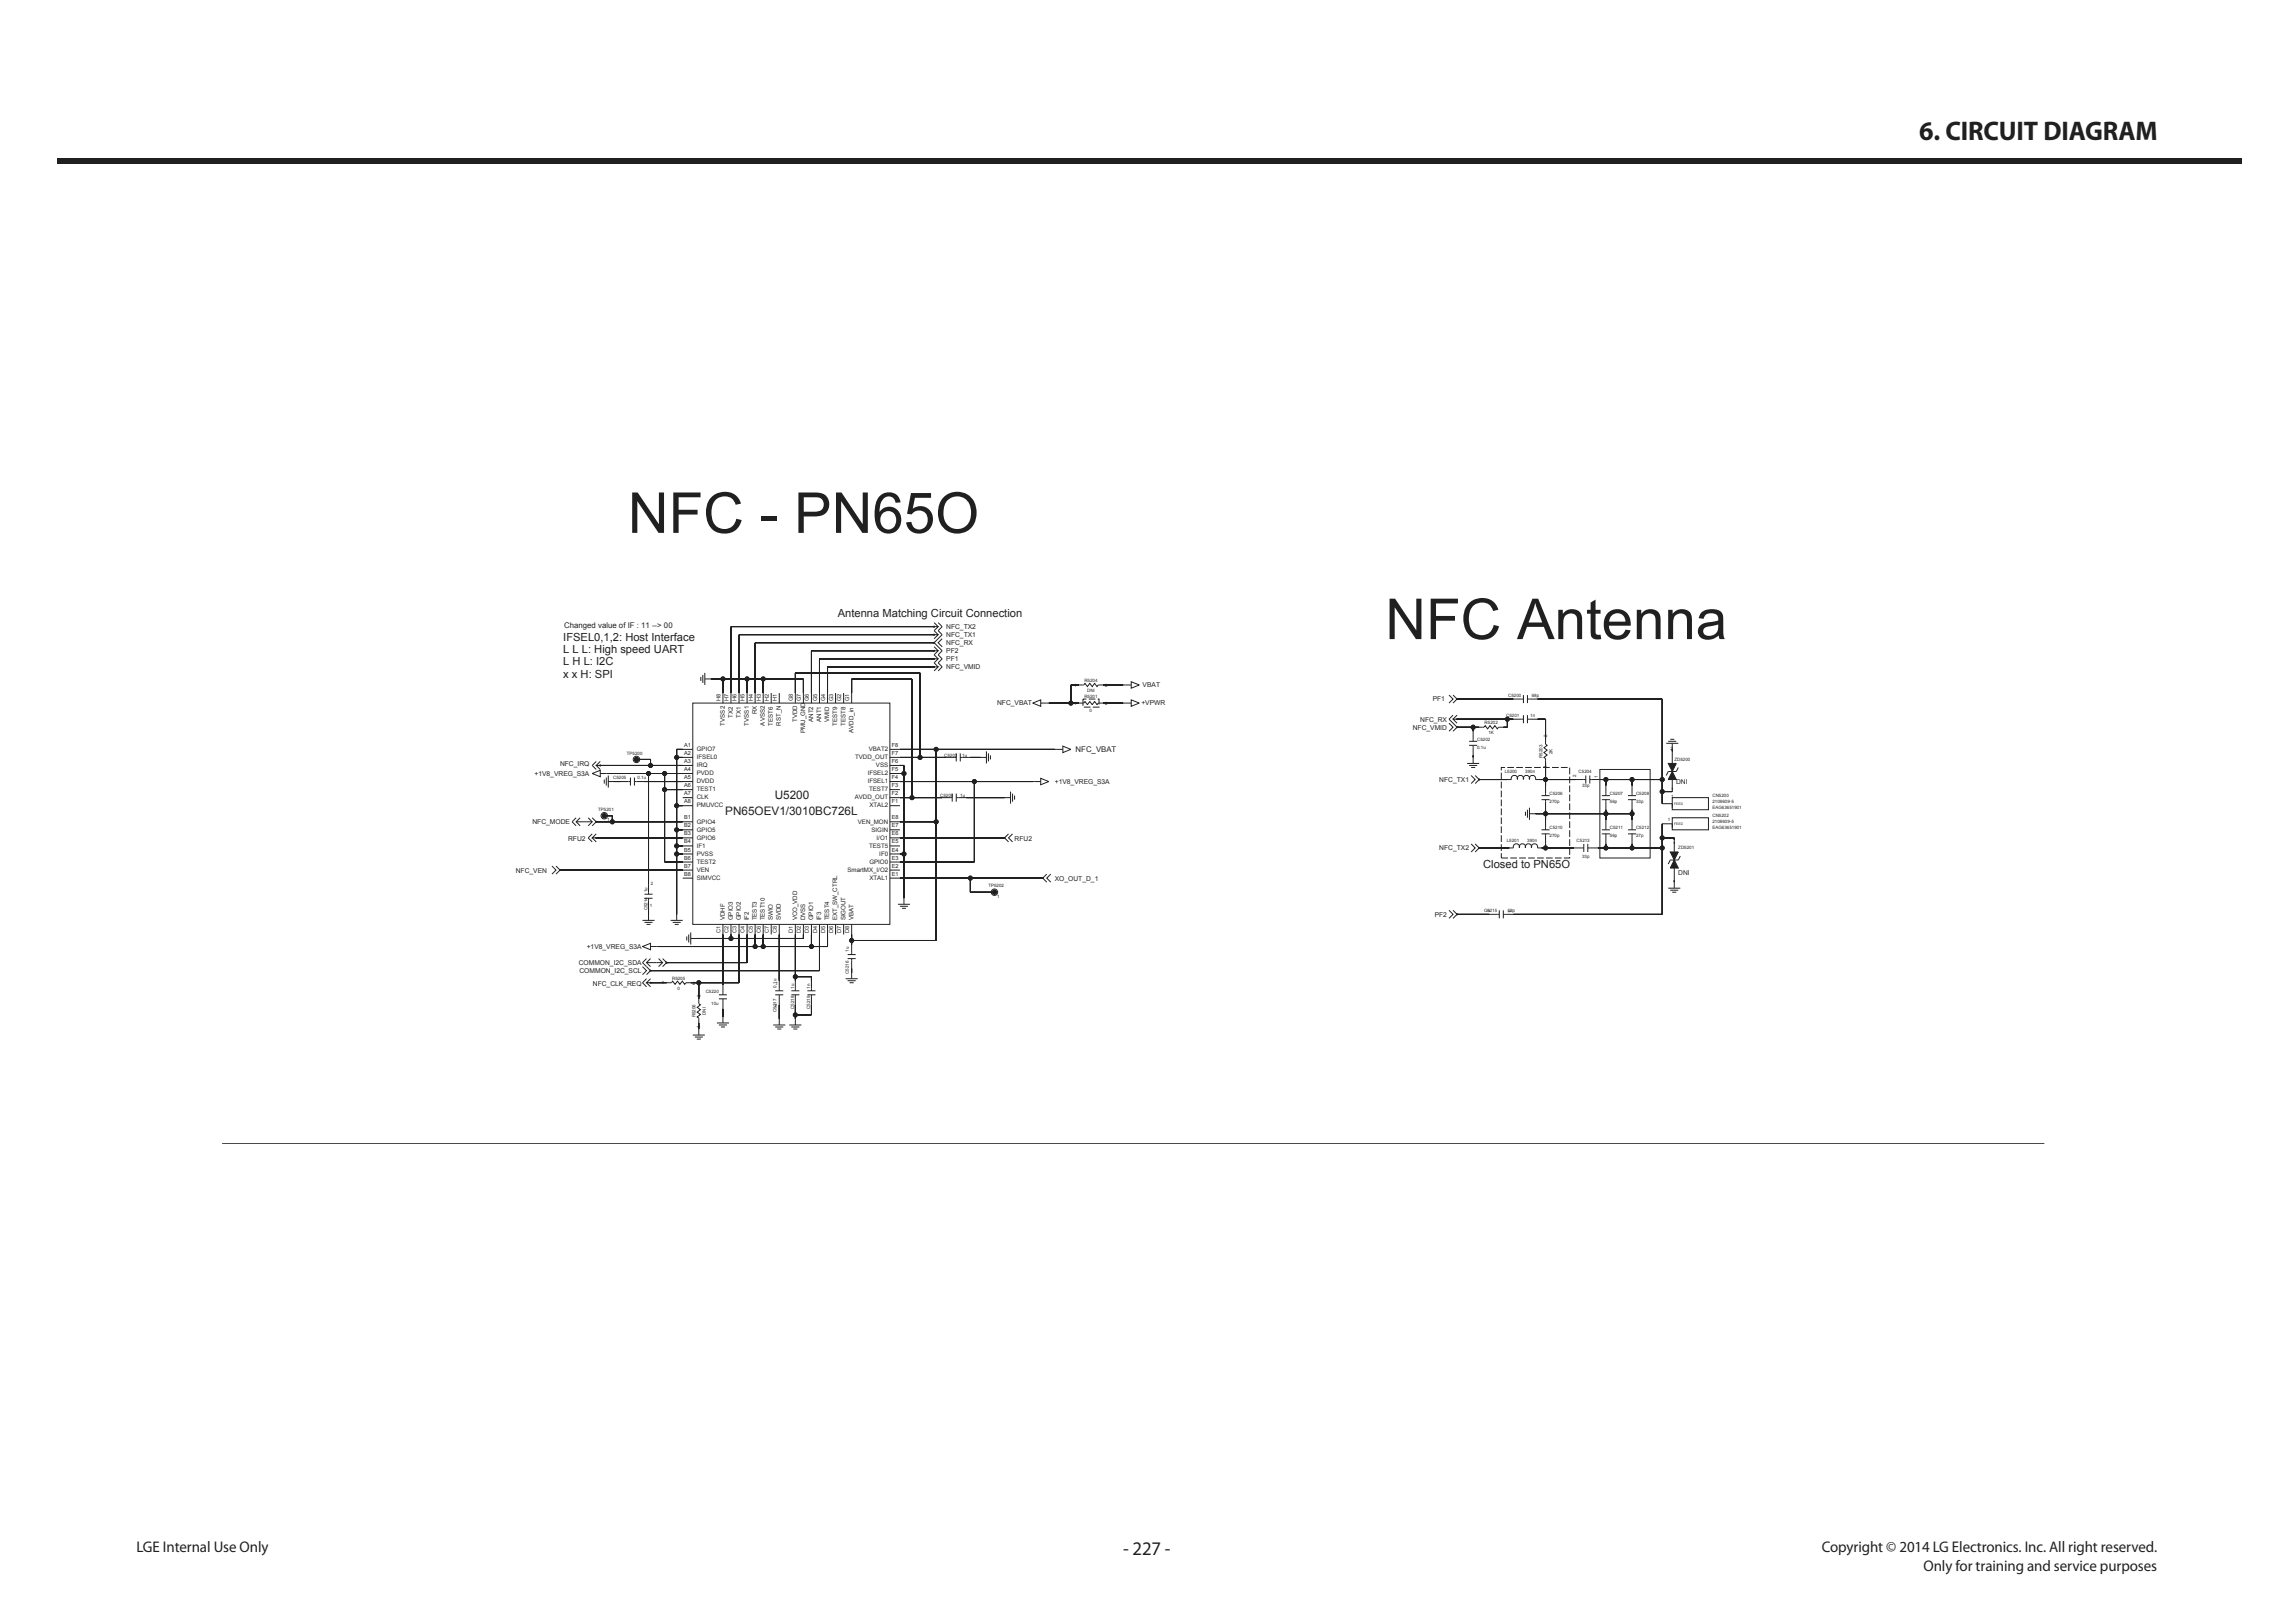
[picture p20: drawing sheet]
<svg xmlns="http://www.w3.org/2000/svg" width="420mm" height="297mm" viewBox="0 0 420 297" stroke-linecap="round" stroke-linejoin="round" font-family="sans-serif">
<defs><g id="words">
<g font-size="10.3" fill="#231f20">
<text x="115" y="97.5">NFC - PN65O</text>
<text x="253.6" y="117">NFC Antenna</text>
</g>
<text font-size="4.9" fill="#231f20" x="351.4" y="25.7">6. CIRCUIT DIAGRAM</text>
<text font-size="3.5" fill="#231f20" x="205.6" y="284.6">- 227 -</text>
<g font-size="2.8" fill="#231f20">
<text x="25" y="284.1">LGE Internal Use Only</text>
<text x="333.5" y="284.1">Copyright © 2014 LG Electronics. Inc. All right reserved.</text>
<text x="352.2" y="287.5">Only for training and service purposes</text>
</g>
<g font-size="2.1" fill="#231f20">
<text x="132.8" y="149.1">PN65OEV1/3010BC726L</text>
<text x="141.8" y="146.2">U5200</text>
</g>
<g font-size="2" fill="#231f20">
<text x="153.4" y="113">Antenna Matching Circuit Connection</text>
<text x="103.1" y="119.6">L L L: High speed UART</text>
<text x="103.1" y="117.4">IFSEL0,1,2: Host Interface</text>
<text x="103.1" y="124">x x H: SPI</text>
<text x="103.1" y="121.8">L H L: I2C</text>
<text x="271.5" y="158.9">Closed to PN65O</text>
</g>
<g font-size="1.4" fill="#231f20">
<text x="103.3" y="114.9">Changed value of IF : 11 --&gt; 00</text>
<text x="196.9" y="137.5">NFC_VBAT</text>
</g>
<g font-size="1.2" fill="#231f20">
<text x="173.2" y="115.1">NFC_TX2</text>
<text x="173.2" y="116.6">NFC_TX1</text>
<text x="173.2" y="119.5">PF2</text>
<text x="173.2" y="118.1">NFC_RX</text>
<text x="173.2" y="121">PF1</text>
<text x="173.2" y="122.4">NFC_VMID</text>
<text x="209.2" y="125.8">VBAT</text>
<text x="182.5" y="129.1">NFC_VBAT</text>
<text x="209" y="129.1">+VPWR</text>
<text x="262.3" y="128.3">PF1</text>
<text x="258.6" y="133.5">NFC_VMID</text>
<text x="260" y="132.1">NFC_RX</text>
<text x="97.8" y="142">+1V8_VREG_S3A</text>
<text x="102.5" y="140.2">NFC_IRQ</text>
<text x="193.1" y="143.5">+1V8_VREG_S3A</text>
<text x="263.5" y="143.1">NFC_TX1</text>
<text x="306.9" y="143.6">DNI</text>
<text x="97.5" y="150.8">NFC_MODE</text>
<text x="104" y="153.9">RFU2</text>
<text x="185.7" y="153.9">RFU2</text>
<text x="263.5" y="155.6">NFC_TX2</text>
<text x="94.4" y="159.8">NFC_VEN</text>
<text x="193.1" y="161.2">XO_OUT_D_1</text>
<text x="307.3" y="160.1">DNI</text>
<text x="262.7" y="167.8">PF2</text>
<text x="107.4" y="173.7">+1V8_VREG_S3A</text>
<text x="105.9" y="176.6">COMMON_I2C_SDA</text>
<text x="106.1" y="178.1">COMMON_I2C_SCL</text>
<text x="108.5" y="180.4">NFC_CLK_REQ</text>
</g>
<g font-size="1.1" fill="#231f20">
<text x="134.1" y="131.4" transform="rotate(-90 134.1 131.4)">TX2</text>
<text x="135.6" y="131.4" transform="rotate(-90 135.6 131.4)">TX1</text>
<text x="138.6" y="130.8" transform="rotate(-90 138.6 130.8)">RX</text>
<text x="127.6" y="137.5">GPIO7</text>
<text x="132.7" y="132.8" transform="rotate(-90 132.7 132.8)">TVSS2</text>
<text x="137.1" y="132.8" transform="rotate(-90 137.1 132.8)">TVSS1</text>
<text x="140" y="132.8" transform="rotate(-90 140 132.8)">AVSS2</text>
<text x="141.5" y="132.8" transform="rotate(-90 141.5 132.8)">TEST6</text>
<text x="143" y="132.8" transform="rotate(-90 143 132.8)">RST_N</text>
<text x="145.9" y="132.1" transform="rotate(-90 145.9 132.1)">TVDD</text>
<text x="147.4" y="134.1" transform="rotate(-90 147.4 134.1)">PMU_GND</text>
<text x="148.9" y="132.1" transform="rotate(-90 148.9 132.1)">ANT2</text>
<text x="150.3" y="132.1" transform="rotate(-90 150.3 132.1)">ANT1</text>
<text x="151.8" y="132.1" transform="rotate(-90 151.8 132.1)">VMID</text>
<text x="153.3" y="132.8" transform="rotate(-90 153.3 132.8)">TEST9</text>
<text x="154.8" y="132.8" transform="rotate(-90 154.8 132.8)">TEST8</text>
<text x="156.2" y="134.1" transform="rotate(-90 156.2 134.1)">AVDD_in</text>
<text x="159" y="137.5">VBAT2</text>
<text x="127.6" y="138.9">IFSEL0</text>
<text x="127.6" y="140.4">IRQ</text>
<text x="127.6" y="141.9">PVDD</text>
<text x="127.6" y="143.4">DVDD</text>
<text x="156.5" y="138.9">TVDD_OUT</text>
<text x="158.9" y="141.9">IFSEL2</text>
<text x="158.9" y="143.4">IFSEL1</text>
<text x="160.4" y="140.4">VSS</text>
<text x="127.6" y="144.8">TEST1</text>
<text x="127.6" y="146.3">CLK</text>
<text x="127.6" y="147.8">PMUVCC</text>
<text x="156.5" y="146.3">AVDD_OUT</text>
<text x="159.1" y="144.8">TEST7</text>
<text x="159.2" y="147.8">XTAL2</text>
<text x="127.6" y="150.7">GPIO4</text>
<text x="127.6" y="152.2">GPIO5</text>
<text x="127.6" y="153.7">GPIO6</text>
<text x="127.6" y="155.1">IF1</text>
<text x="157" y="150.7">VEN_MON</text>
<text x="159.1" y="155.1">TEST5</text>
<text x="159.5" y="152.2">SIGIN</text>
<text x="160.5" y="153.7">I/O1</text>
<text x="127.6" y="156.6">PVSS</text>
<text x="127.6" y="158.1">TEST2</text>
<text x="127.6" y="159.6">VEN</text>
<text x="127.6" y="161">SIMVCC</text>
<text x="155.2" y="159.6">SmartMX_I/O2</text>
<text x="159.2" y="158.1">GPIO0</text>
<text x="159.2" y="161">XTAL1</text>
<text x="161" y="156.6">IF0</text>
<text x="132.7" y="168.4" transform="rotate(-90 132.7 168.4)">VDHF</text>
<text x="134.1" y="168.4" transform="rotate(-90 134.1 168.4)">GPIO3</text>
<text x="135.6" y="168.4" transform="rotate(-90 135.6 168.4)">GPIO2</text>
<text x="137.1" y="168.4" transform="rotate(-90 137.1 168.4)">IF2</text>
<text x="138.6" y="168.4" transform="rotate(-90 138.6 168.4)">TEST3</text>
<text x="140" y="168.4" transform="rotate(-90 140 168.4)">TEST10</text>
<text x="141.5" y="168.4" transform="rotate(-90 141.5 168.4)">SWIO</text>
<text x="143" y="168.4" transform="rotate(-90 143 168.4)">SVDD</text>
<text x="145.9" y="168.4" transform="rotate(-90 145.9 168.4)">VCO_VDD</text>
<text x="147.4" y="168.4" transform="rotate(-90 147.4 168.4)">DVSS</text>
<text x="148.9" y="168.4" transform="rotate(-90 148.9 168.4)">GPIO1</text>
<text x="150.3" y="168.4" transform="rotate(-90 150.3 168.4)">IF3</text>
<text x="151.8" y="168.4" transform="rotate(-90 151.8 168.4)">TEST4</text>
<text x="153.3" y="168.4" transform="rotate(-90 153.3 168.4)">EXT_SW_CTRL</text>
<text x="154.8" y="168.4" transform="rotate(-90 154.8 168.4)">SIGOUT</text>
<text x="156.2" y="168.4" transform="rotate(-90 156.2 168.4)">VBAT</text>
</g>
<g font-size="1" fill="#231f20">
<text x="131.9" y="128.3" transform="rotate(-90 131.9 128.3)">H8</text>
<text x="133.4" y="128.3" transform="rotate(-90 133.4 128.3)">H7</text>
<text x="134.8" y="128.3" transform="rotate(-90 134.8 128.3)">H6</text>
<text x="136.3" y="128.3" transform="rotate(-90 136.3 128.3)">H5</text>
<text x="137.8" y="128.3" transform="rotate(-90 137.8 128.3)">H4</text>
<text x="139.3" y="128.3" transform="rotate(-90 139.3 128.3)">H3</text>
<text x="140.7" y="128.3" transform="rotate(-90 140.7 128.3)">H2</text>
<text x="142.2" y="128.3" transform="rotate(-90 142.2 128.3)">H1</text>
<text x="145.2" y="128.3" transform="rotate(-90 145.2 128.3)">G8</text>
<text x="146.6" y="128.3" transform="rotate(-90 146.6 128.3)">G7</text>
<text x="148.1" y="128.3" transform="rotate(-90 148.1 128.3)">G6</text>
<text x="149.6" y="128.3" transform="rotate(-90 149.6 128.3)">G5</text>
<text x="151.1" y="128.3" transform="rotate(-90 151.1 128.3)">G4</text>
<text x="152.5" y="128.3" transform="rotate(-90 152.5 128.3)">G3</text>
<text x="154" y="128.3" transform="rotate(-90 154 128.3)">G2</text>
<text x="155.5" y="128.3" transform="rotate(-90 155.5 128.3)">G1</text>
<text x="125.2" y="136.7">A1</text>
<text x="163.3" y="136.7">F8</text>
<text x="125.2" y="142.6">A5</text>
<text x="125.2" y="141.1">A4</text>
<text x="125.2" y="139.6">A3</text>
<text x="125.2" y="138.2">A2</text>
<text x="163.3" y="142.6">F4</text>
<text x="163.3" y="141.1">F5</text>
<text x="163.3" y="139.6">F6</text>
<text x="163.3" y="138.2">F7</text>
<text x="125.2" y="150">B1</text>
<text x="125.2" y="147">A8</text>
<text x="125.2" y="145.5">A7</text>
<text x="125.2" y="144.1">A6</text>
<text x="163.3" y="150">E8</text>
<text x="163.3" y="147">F1</text>
<text x="163.3" y="145.5">F2</text>
<text x="163.3" y="144.1">F3</text>
<text x="125.2" y="155.8">B5</text>
<text x="125.2" y="154.4">B4</text>
<text x="125.2" y="152.9">B3</text>
<text x="125.2" y="151.4">B2</text>
<text x="163.3" y="155.8">E4</text>
<text x="163.3" y="154.4">E5</text>
<text x="163.3" y="152.9">E6</text>
<text x="163.3" y="151.4">E7</text>
<text x="125.2" y="160.3">B8</text>
<text x="125.2" y="158.8">B7</text>
<text x="125.2" y="157.3">B6</text>
<text x="163.3" y="160.3">E1</text>
<text x="163.3" y="158.8">E2</text>
<text x="163.3" y="157.3">E3</text>
<text x="131.9" y="170.8" transform="rotate(-90 131.9 170.8)">C1</text>
<text x="133.4" y="170.8" transform="rotate(-90 133.4 170.8)">C2</text>
<text x="134.8" y="170.8" transform="rotate(-90 134.8 170.8)">C3</text>
<text x="136.3" y="170.8" transform="rotate(-90 136.3 170.8)">C4</text>
<text x="137.8" y="170.8" transform="rotate(-90 137.8 170.8)">C5</text>
<text x="139.3" y="170.8" transform="rotate(-90 139.3 170.8)">C6</text>
<text x="140.7" y="170.8" transform="rotate(-90 140.7 170.8)">C7</text>
<text x="142.2" y="170.8" transform="rotate(-90 142.2 170.8)">C8</text>
<text x="145.2" y="170.8" transform="rotate(-90 145.2 170.8)">D1</text>
<text x="146.6" y="170.8" transform="rotate(-90 146.6 170.8)">D2</text>
<text x="148.1" y="170.8" transform="rotate(-90 148.1 170.8)">D3</text>
<text x="149.6" y="170.8" transform="rotate(-90 149.6 170.8)">D4</text>
<text x="151.1" y="170.8" transform="rotate(-90 151.1 170.8)">D5</text>
<text x="152.5" y="170.8" transform="rotate(-90 152.5 170.8)">D6</text>
<text x="154" y="170.8" transform="rotate(-90 154 170.8)">D7</text>
<text x="155.5" y="170.8" transform="rotate(-90 155.5 170.8)">D8</text>
</g>
<g font-size=".8" fill="#231f20">
<text x="196.6" y="125.7">1</text>
<text x="198.5" y="124.9">R5204</text>
<text x="202.3" y="125.8">2</text>
<text x="196.6" y="129">1</text>
<text x="198.5" y="127.8">R5201</text>
<text x="199" y="126.7">DNI</text>
<text x="199.5" y="130.4">0</text>
<text x="202.3" y="129.1">2</text>
<text x="275.8" y="131.2">C5201</text>
<text x="276.1" y="127.6">C5200</text>
<text x="280.2" y="131.2">1n</text>
<text x="280.4" y="127.6">68p</text>
<text x="270.4" y="137">0.1u</text>
<text x="270.4" y="135.5">C5202</text>
<text x="271.8" y="132.6">R5202</text>
<text x="272.5" y="134.4">1K</text>
<text x="283.2" y="134.9" transform="rotate(-90 283.2 134.9)">2</text>
<text x="305.9" y="137.3">2</text>
<text x="112.3" y="142.7">C5205</text>
<text x="114.8" y="138.2">TP5200</text>
<text x="116.7" y="142.7">0.1u</text>
<text x="172.9" y="138.5">C5203</text>
<text x="176.2" y="138.5">1u</text>
<text x="275.5" y="141.5">L5200</text>
<text x="279.2" y="141.5">390n</text>
<text x="282.4" y="138.7" transform="rotate(-90 282.4 138.7)">R5203</text>
<text x="283.2" y="140.6" transform="rotate(-90 283.2 140.6)">1</text>
<text x="284.2" y="138" transform="rotate(-90 284.2 138)">2K</text>
<text x="288.6" y="142.2" transform="rotate(-90 288.6 142.2)">2</text>
<text x="289" y="141.5">C5204</text>
<text x="292.5" y="142.4" transform="rotate(-90 292.5 142.4)">1</text>
<text x="306.6" y="139.3">ZD5200</text>
<text x="109.5" y="148.4">TP5201</text>
<text x="172.1" y="145.8">C5209</text>
<text x="175.8" y="145.8">1u</text>
<text x="283.7" y="145.5">C5206</text>
<text x="283.7" y="146.9">270p</text>
<text x="289.6" y="144.1">33p</text>
<text x="294.7" y="145.5">C5207</text>
<text x="294.7" y="146.9">56p</text>
<text x="299.5" y="145.5">C5208</text>
<text x="299.5" y="146.9">33p</text>
<text x="305.9" y="146.1">1</text>
<text x="313.5" y="149.6">CN5202</text>
<text x="313.5" y="147">2108609-5</text>
<text x="313.5" y="145.9">CN5200</text>
<text x="313.5" y="148">EAG63651901</text>
<text x="111.1" y="150.3">1</text>
<text x="275.8" y="154.1">L5201</text>
<text x="279.6" y="154.1">390n</text>
<text x="283.7" y="153.2">270p</text>
<text x="283.7" y="151.7">C5210</text>
<text x="288.6" y="154.1">C5213</text>
<text x="294.7" y="153.2">56p</text>
<text x="294.7" y="151.7">C5211</text>
<text x="299.5" y="151.7">C5212</text>
<text x="299.5" y="153.2">27p</text>
<text x="305.3" y="150.3">1</text>
<text x="307.3" y="155.4">ZD5201</text>
<text x="313.5" y="150.6">2108609-5</text>
<text x="313.5" y="151.7">EAG63651901</text>
<text x="119.2" y="162">2</text>
<text x="289.6" y="157">33p</text>
<text x="118.5" y="166.6" transform="rotate(-90 118.5 166.6)">C5214</text>
<text x="118.5" y="163.3" transform="rotate(-90 118.5 163.3)">1u</text>
<text x="118.9" y="166">1</text>
<text x="181" y="162.4">TP5202</text>
<text x="182.6" y="164.3">1</text>
<text x="271.7" y="167">C5215</text>
<text x="276" y="167">68p</text>
<text x="276.7" y="167.1" transform="rotate(-90 276.7 167.1)">1</text>
<text x="123" y="179.3">R5205</text>
<text x="155.4" y="178.2" transform="rotate(-90 155.4 178.2)">C5216</text>
<text x="155.4" y="174.2" transform="rotate(-90 155.4 174.2)">1u</text>
<text x="121.1" y="180.2">1</text>
<text x="124" y="181.2">0</text>
<text x="126.8" y="180.3">2</text>
<text x="128.2" y="182.4" transform="rotate(-90 128.2 182.4)">2</text>
<text x="129.2" y="185.7" transform="rotate(-90 129.2 185.7)">DNI</text>
<text x="129.2" y="181.7">C5220</text>
<text x="130.2" y="183.9">10u</text>
<text x="141.8" y="184.3">2</text>
<text x="142" y="180.3">1</text>
<text x="142.1" y="185.2" transform="rotate(-90 142.1 185.2)">C5217</text>
<text x="142.1" y="180.8" transform="rotate(-90 142.1 180.8)">0.1u</text>
<text x="145.4" y="184.6" transform="rotate(-90 145.4 184.6)">C5218</text>
<text x="145.4" y="181" transform="rotate(-90 145.4 181)">1u</text>
<text x="148.3" y="184.6" transform="rotate(-90 148.3 184.6)">C5219</text>
<text x="148.3" y="181" transform="rotate(-90 148.3 181)">1n</text>
<text x="127.4" y="186.2" transform="rotate(-90 127.4 186.2)">R5206</text>
<text x="128.2" y="188.1" transform="rotate(-90 128.2 188.1)">1</text>
</g>
<g font-size=".6" fill="#231f20">
<text x="306.5" y="147.3">FEED</text>
<text x="306.5" y="151">FEED</text>
</g>
</g></defs>
<path d="M10.4 29h400v1h-400z" fill="#231f20"/>
<path d="M306.2 144.1v.4" fill="none" stroke="#231f20" stroke-width=".18"/>
<path d="M306.2 141.2l.7 1.5h-1.5z" fill="#231f20"/>
<path d="M305.4 141.2h1.5M306.2 141.2l.7 1.5h-1.5z" fill="none" stroke="#231f20" stroke-width=".18"/>
<path d="M305.4 139.7h1.5l-.7 1.5z" fill="#231f20"/>
<path d="M305.4 139.7h1.5l-.7 1.5zM306.2 137.5v7.4M305.4 141.2l-.4 .7M306.5 154.1v.4M307.3 140.5l-.4 .7" fill="none" stroke="#231f20" stroke-width=".18"/>
<path d="M305.8 155.9h1.5l-.8 1.5z" fill="#231f20"/>
<path d="M305.8 155.9h1.5l-.8 1.5zM305.8 157.4h1.5" fill="none" stroke="#231f20" stroke-width=".18"/>
<path d="M306.5 157.4l.8 1.5h-1.5z" fill="#231f20"/>
<path d="M305.8 157.4l-.4 .7M306.5 157.4l.8 1.5h-1.5zM306.5 153.7v7.4M307.6 156.7l-.3 .7M122 179.9h.9l.2-.3 .5 .6 .4-.6 .5 .6 .4-.6 .5 .6 .2-.3h.9M182.1 163.3h.1M182.1 163.1v.3M126.8 189.4h2.2M127.2 189.8h1.5M127.6 190.2h.7M127.9 182.8v.9l.3 .2-.6 .5 .6 .4-.6 .4 .6 .5-.6 .4 .3 .2v.9M127.9 188.3v1.1" fill="none" stroke="#231f20" stroke-width=".18"/>
<circle cx="182.1" cy="163.3" r=".37" fill="#231f20"/>
<g fill="none" stroke="#231f20" stroke-width=".18">
<path d="M197.5 125.4h.9l.2-.3 .5 .6 .4-.6 .5 .6 .4-.6 .4 .6 .3-.3h.8M205.6 125.4h1.5M205.6 128.7h1.5M207.1 124.8l1.5 .6-1.5 .6zM207.1 128.1l1.5 .6-1.5 .6zM110.6 149.3h.1M110.6 149.1v.3"/>
<circle cx="182.1" cy="163.3" r=".59"/>
<circle cx="182.1" cy="163.3" r=".37"/>
</g>
<circle cx="110.6" cy="149.3" r=".37" fill="#231f20"/>
<g fill="none" stroke="#231f20" stroke-width=".18">
<path d="M116.5 139h.1M116.5 138.8v.4M282.2 151.9h1.5M282.2 152.6h1.5M283 150v1.9M283 152.6v1.9"/>
<circle cx="110.6" cy="149.3" r=".59"/>
<circle cx="110.6" cy="149.3" r=".37"/>
</g>
<circle cx="116.5" cy="139" r=".37" fill="#231f20"/>
<g fill="none" stroke="#231f20" stroke-width=".18">
<path d="M118 163.7h1.5M118 164.4h1.5M118.7 161.8v1.9M118.7 164.4v1.8M145.6 179.5v1.8M155.2 175.4h1.5M155.2 174.7h1.5M155.9 172.9v1.8M155.9 175.4v1.9M265.3 166.6l.7 .7-.7 .8M266 166.6l.8 .7-.8 .8M144.9 181.3h1.4"/>
<path d="M144.9 182.1h1.4M145.6 182.1v1.8"/>
<circle cx="116.5" cy="139" r=".59"/>
<circle cx="116.5" cy="139" r=".37"/>
</g>
<circle cx="266.8" cy="167.3" r=".07" fill="#231f20"/>
<g fill="none" stroke="#231f20" stroke-width=".18">
<path d="M189.1 128.7l1.4-.6v1.2zM190.5 128.7h1.5M277.1 131.6h1.8M277.1 127.9h1.8M278.9 127.2v1.5M278.9 130.9v1.5M279.6 127.2v1.5M279.6 130.9v1.5M279.6 131.6h1.9M279.6 127.9h1.9M305 136h2.3M305.4 135.7h1.5"/>
<path d="M305.8 135.3h.7M306.2 136v1.1M108.4 141.6l1.5-.6v1.2zM109.9 141.6h1.5M113.6 143h1.8M115.4 142.3v1.5M116.2 142.3v1.5M116.2 143h1.8M189.1 143h1.4M190.5 142.4l1.5 .6-1.5 .6zM276 142.7h.7a.58 .58 0 0 1 .5-.8 .58 .58 0 0 1 .6 .8 .58 .58 0 0 1 .6-.8 .58 .58 0 0 1 .5 .8 .58 .58 0 0 1 .6-.8 .58 .58 0 0 1 .5 .8 .58 .58 0 0 1 .6-.8 .58 .58 0 0 1 .5 .8h.7M276.3 155.2h.8a.58 .58 0 0 1 .5-.8 .58 .58 0 0 1 .6 .8 .58 .58 0 0 1 .5-.8 .58 .58 0 0 1 .6 .8 .58 .58 0 0 1 .5-.8 .58 .58 0 0 1 .6 .8 .58 .58 0 0 1 .5-.8 .58 .58 0 0 1 .6 .8h.7"/>
<path d="M282.2 145.6h1.5M282.2 146.4h1.5M283 143.8v1.8M283 146.4v1.8M288.1 155.2h1.8M289.9 154.5v1.4M290.7 154.5v1.4M290.7 155.2h1.8M298 145.6h1.5M298 146.4h1.5M298 151.9h1.5M298 152.6h1.5"/>
<path d="M298.8 143.8v1.8M298.8 146.4v1.8M298.8 150v1.9M298.8 152.6v1.9M304.3 150.8h1.9v.7M304.3 147.1h1.9v.7M306.2 149.7h6.6v2.2h-6.6zM306.2 146h6.6v2.2h-6.6zM118.4 176.2h2.9M118.4 175.4l-.8 .8 .8 .7M119.1 175.4l-.7 .8 .7 .7M120.6 175.4l.7 .8-.7 .7"/>
<path d="M121.3 175.4l.7 .8-.7 .7M122 176.2h.1M272.6 167.3h1.9M274.5 166.6v1.5M275.2 166.6v1.5M275.2 167.3h1.9"/>
<circle cx="266.8" cy="167.3" r=".07"/>
</g>
<circle cx="122" cy="176.2" r=".07" fill="#231f20"/>
<g fill="none" stroke="#231f20" stroke-width=".18">
<path d="M191.6 160l-.7 .7 .7 .7M192.4 160l-.8 .7 .8 .7M288.5 142.7h1.8M290.3 141.9v1.5M291.1 141.9v1.5M291.1 142.7h1.8M293.3 151.9h1.4M293.3 152.6h1.4M294 150v1.9M294 152.6v1.9M125.7 171.4v.7M126.1 171v1.5"/>
<path d="M126.5 170.7v2.2M126.5 171.8h1.1"/>
<circle cx="122" cy="176.2" r=".07"/>
</g>
<circle cx="190.9" cy="160.7" r=".07" fill="#231f20"/>
<g fill="none" stroke="#231f20" stroke-width=".18">
<path d="M171.8 116.9l-.8 .7 .8 .8M172.5 116.9l-.7 .7 .7 .8"/>
<circle cx="190.9" cy="160.7" r=".07"/>
</g>
<circle cx="171" cy="117.6" r=".07" fill="#231f20"/>
<g fill="none" stroke="#231f20" stroke-width=".18">
<path d="M270.8 133.1h.9l.2-.3 .4 .6 .5-.6 .4 .6 .5-.6 .4 .6 .2-.3h.9M172.5 146h1.8M174.3 145.2v1.5M175.1 146h1.8M175.1 145.2v1.5M117.6 176.9l.8 .8-.8 .7M118.4 176.9l.7 .8-.7 .7M154.8 179.1h2.2M155.2 179.5h1.5M155.5 179.9h.8M155.9 178v1.1M144.5 187.6h2.2"/>
<path d="M144.9 188h1.4M145.2 188.3h.8M145.6 186.5v1.1"/>
<circle cx="171" cy="117.6" r=".07"/>
</g>
<circle cx="119.1" cy="177.7" r=".07" fill="#231f20"/>
<g fill="none" stroke="#231f20" stroke-width=".18">
<path d="M179.5 138.6h1.1M180.6 137.5v2.2M181 137.9v1.5M181.3 138.3v.7M193.1 137.1h1.5M194.6 136.6l1.5 .5-1.5 .6zM183.9 146h1.1M185 144.9v2.2M185.4 145.2v1.5M185.7 145.6v.8M118.4 179.9l.7 .7M118.4 179.1l-.8 .8 .8 .7"/>
<path d="M119.1 179.1l-.7 .8h.7M119.1 179.9h.1"/>
<circle cx="119.1" cy="177.7" r=".07"/>
</g>
<circle cx="119.1" cy="179.9" r=".07" fill="#231f20"/>
<g fill="none" stroke="#231f20" stroke-width=".18">
<path d="M171 119.8l.8 .8M171.8 119.8l.7 .8-.7 .7M171 120.6h.8l-.8 .7M171 120.6h.1M117.6 168.4h2.2M118 168.8h1.5M118.4 169.2h.7M118.7 167.3v1.1M148.6 179.5v1.8M147.8 181.3h1.5M147.8 182.1h1.5M148.6 182.1v1.8"/>
<circle cx="119.1" cy="179.9" r=".07"/>
</g>
<circle cx="171" cy="120.6" r=".07" fill="#231f20"/>
<g fill="none" stroke="#231f20" stroke-width=".18">
<path d="M109.2 139.4l-.8 .7 .8 .7M109.9 139.4l-.7 .7h.7M109.2 140.1l.7 .7M109.9 140.1h.1"/>
<circle cx="171" cy="120.6" r=".07"/>
</g>
<circle cx="109.9" cy="140.1" r=".07" fill="#231f20"/>
<g fill="none" stroke="#231f20" stroke-width=".18">
<path d="M171 114.7h.8l-.8 .7M171 114.7h.1M171 113.9l.8 .8M171.8 113.9l.7 .8-.7 .7M128.3 123.9v.7M128.7 123.5v1.5M129 123.2v2.2M129 124.3h1.1"/>
<circle cx="109.9" cy="140.1" r=".07"/>
</g>
<circle cx="171" cy="114.7" r=".07" fill="#231f20"/>
<g fill="none" stroke="#231f20" stroke-width=".18">
<path d="M171 116.2h.8l-.8 .7M171 116.2h.1M171 115.4l.8 .8M171.8 115.4l.7 .8-.7 .7M164.4 165.5h2.2M164.8 165.9h1.4M165.1 166.2h.8M165.5 164.4v1.1"/>
<circle cx="171" cy="114.7" r=".07"/>
</g>
<circle cx="171" cy="116.2" r=".07" fill="#231f20"/>
<g fill="none" stroke="#231f20" stroke-width=".18">
<path d="M171 119.1h.8l-.8 .7M171 119.1h.1M171 118.4l.8 .7M171.8 118.4l.7 .7-.7 .7"/>
<circle cx="171" cy="116.2" r=".07"/>
</g>
<circle cx="171" cy="119.1" r=".07" fill="#231f20"/>
<g fill="none" stroke="#231f20" stroke-width=".18">
<path d="M171 122.1h.8l-.8 .7M171 122.1h.1M171 121.3l.8 .8M171.8 121.3l.7 .8-.7 .7M122.8 168.4h2.2M123.1 168.8h1.5M123.5 169.2h.8M123.9 167.3v1.1M141.6 187.6h2.2M141.9 188h1.5M142.3 188.3h.7M142.7 186.5v1.1"/>
<circle cx="171" cy="119.1" r=".07"/>
</g>
<circle cx="171" cy="122.1" r=".07" fill="#231f20"/>
<g fill="none" stroke="#231f20" stroke-width=".18">
<path d="M173.2 138.6h1.9M175.1 137.9v1.5M175.8 138.6h1.8M175.8 137.9v1.5M266 130.9l-.7 .7 .7 .8M266.8 131.6h-.8l.8 .8M266.8 131.6h.1M266.8 130.9l-.8 .7M131.2 187.2h2.3M131.6 187.6h1.5M131.6 182.1h1.5M131.6 182.8h1.5"/>
<path d="M132 188h.7M132.4 186.1v1.1M132.4 180.2v1.9M132.4 182.8v1.8"/>
<circle cx="171" cy="122.1" r=".07"/>
</g>
<circle cx="266.8" cy="131.6" r=".07" fill="#231f20"/>
<g fill="none" stroke="#231f20" stroke-width=".18">
<path d="M269.3 141.9l.8 .8-.8 .7M270.1 141.9l.7 .8-.7 .7"/>
<circle cx="266.8" cy="131.6" r=".07"/>
</g>
<circle cx="270.8" cy="142.7" r=".07" fill="#231f20"/>
<g fill="none" stroke="#231f20" stroke-width=".18">
<path d="M265.3 132.4l.7 .7-.7 .7M266 132.4l.8 .7-.8 .7"/>
<circle cx="270.8" cy="142.7" r=".07"/>
</g>
<circle cx="266.8" cy="133.1" r=".07" fill="#231f20"/>
<g fill="none" stroke="#231f20" stroke-width=".18">
<path d="M184.6 152.6l-.7 .7 .7 .8M185.4 152.6l-.8 .7 .8 .8"/>
<circle cx="266.8" cy="133.1" r=".07"/>
</g>
<circle cx="183.9" cy="153.3" r=".07" fill="#231f20"/>
<g fill="none" stroke="#231f20" stroke-width=".18">
<path d="M268.6 139.7h2.2M269.7 138.6v1.1M269 140.1h1.4M269.3 154.5l.8 .7-.8 .7M269.3 140.5h.8M270.1 154.5l.7 .7-.7 .7M279.3 148.6v.7M279.6 148.2v1.5M280 147.8v2.2M280 148.9h1.1"/>
<circle cx="183.9" cy="153.3" r=".07"/>
</g>
<circle cx="270.8" cy="155.2" r=".07" fill="#231f20"/>
<g fill="none" stroke="#231f20" stroke-width=".18">
<path d="M265.3 127.2l.7 .7-.7 .8M266 127.2l.8 .7-.8 .8"/>
<circle cx="270.8" cy="155.2" r=".07"/>
</g>
<circle cx="266.8" cy="127.9" r=".07" fill="#231f20"/>
<g fill="none" stroke="#231f20" stroke-width=".18">
<path d="M269 135.7h1.4M269 136.4h1.4M269.7 133.8v1.9M269.7 136.4v1.9M283 135.3v.9l.2 .2-.5 .5 .5 .4-.5 .4 .5 .5-.5 .4 .3 .2v.9M108.4 152.6l-.7 .7 .7 .8M108.4 153.3l.8 .8M109.2 152.6l-.8 .7h.8M109.2 153.3h.1M305.4 162.6h2.2M305.8 162.9h1.5M306.2 163.3h.7"/>
<path d="M306.5 161.4v1.2"/>
<circle cx="266.8" cy="127.9" r=".07"/>
</g>
<circle cx="109.2" cy="153.3" r=".07" fill="#231f20"/>
<g fill="none" stroke="#231f20" stroke-width=".18">
<path d="M105.5 150.4h2.9M105.5 149.7l-.8 .7 .8 .7M106.2 149.7l-.7 .7 .7 .7M107.7 149.7l.7 .7-.7 .7M108.4 149.7l.8 .7-.8 .7M109.2 150.4h.1"/>
<circle cx="109.2" cy="153.3" r=".07"/>
</g>
<circle cx="109.2" cy="150.4" r=".07" fill="#231f20"/>
<g fill="none" stroke="#231f20" stroke-width=".18">
<path d="M101.1 158.5l.7 .7-.7 .8M101.8 158.5l.7 .7-.7 .8M110.6 142.7v.7M111 142.3v1.5M111.4 141.9v2.2M111.4 143h1.1M293.3 145.6h1.4M293.3 146.4h1.4M294 143.8v1.8M294 146.4v1.8M142.7 179.5v1.8M141.9 182.1h1.5"/>
<path d="M141.9 181.3h1.5M142.7 182.1v1.8"/>
<circle cx="109.2" cy="150.4" r=".07"/>
</g>
<circle cx="102.5" cy="159.2" r=".07" fill="#231f20"/>
<g fill="none" stroke="#231f20" stroke-width=".18">
<path d="M125 137.1h1.8M125 138.6h1.8M126.8 128.7h36.1v40.5h-36.1zM132.4 124.3h4.4M132.4 124.3h-2.3h17M132.4 124.3v2.5M132.4 124.3v4.4M133.8 126.8v1.9M135.3 126.8v1.9M136.8 124.3v2.5M136.8 124.3v4.4M136.8 124.3h2.9"/>
<path d="M138.2 126.8v1.9M139.7 124.3h7.4M139.7 124.3v2.5M139.7 124.3v4.4M141.2 126.8v1.9M142.7 126.8v1.9M145.6 126.8v1.9M147.1 124.3v2.5M147.1 124.3v4.4M148.6 126.8v1.9M150 126.8v1.9M151.5 126.8v1.9"/>
<path d="M153 126.8v1.9M154.4 126.8v1.9M155.9 126.8v1.9M162.9 137.1h1.9M162.9 138.6h1.9M197.5 128.7h.9M201.1 128.7h.8M125 140.1h1.8M125 141.6h1.8M125 143h1.8M125 144.5h1.8M125 146h1.8"/>
<path d="M125 147.5h1.8M125 150.4h1.8M125 151.9h1.8M125 153.3h1.8M125 154.8h1.8M125 156.3h1.8M125 157.8h1.8M125 159.2h1.8M162.9 140.1h1.9M162.9 141.6h1.9M162.9 143h1.9M162.9 144.5h1.9"/>
<path d="M162.9 146h1.9M162.9 147.5h1.9M162.9 150.4h1.9M162.9 151.9h1.9M162.9 153.3h1.9M162.9 154.8h1.9M162.9 156.3h1.9M162.9 157.8h1.9M162.9 159.2h1.9M117.6 173.2l1.5-.6v1.2zM119.1 173.2h1.5M125 160.7h1.8"/>
<path d="M132.4 169.2v1.8M133.8 169.2v1.8M135.3 169.2v1.8M136.8 169.2v1.8M138.2 169.2v1.8M139.7 169.2v1.8M141.2 169.2v1.8M142.7 169.2v1.8M145.6 169.2v1.8M147.1 169.2v1.8M148.6 169.2v1.8M150 169.2v1.8"/>
<path d="M151.5 169.2v1.8M153 169.2v1.8M154.4 169.2v1.8M155.9 169.2v1.8M162.9 160.7h1.9"/>
<circle cx="102.5" cy="159.2" r=".07"/>
</g>
<g fill="none" stroke="#231f20" stroke-width=".18" stroke-dasharray="1.2 .4" stroke-linecap="butt">
<path d="M198.3 127.9v1.5h2.9v-1.5h-2.9M198.4 128.7l.2-.3M198.6 128.4l.3 .3M198.9 128.7l.2 .3M199.1 129l.2-.3M199.3 128.7l.2-.3M199.5 128.4l.2 .3M199.7 128.7l.3 .3M200 129l.2-.3M200.2 128.7l.2-.3M200.4 128.4l.2 .3M200.6 128.7l.2 .3"/>
<path d="M200.8 129l.3-.3"/>
</g>
<circle cx="139.7" cy="124.3" r=".37" fill="#231f20"/>
<circle cx="139.7" cy="124.3" r=".37" fill="none" stroke="#231f20" stroke-width=".18"/>
<circle cx="136.8" cy="124.3" r=".37" fill="#231f20"/>
<circle cx="136.8" cy="124.3" r=".37" fill="none" stroke="#231f20" stroke-width=".18"/>
<circle cx="132.4" cy="124.3" r=".37" fill="#231f20"/>
<g fill="none" stroke="#231f20" stroke-width=".18">
<path d="M142.7 183.9v2.6z"/>
<circle cx="132.4" cy="124.3" r=".37"/>
</g>
<path d="M283 148.2v.7z" fill="#231f20"/>
<path d="M283 148.2v.7" fill="none" stroke="#231f20" stroke-width=".18"/>
<path d="M283 148.9v1.1z" fill="#231f20"/>
<path d="M283 148.9v1.1" fill="none" stroke="#231f20" stroke-width=".18"/>
<path d="M281.1 148.9h1.9z" fill="#231f20"/>
<path d="M281.1 148.9h1.9M283 148.9h11z" fill="none" stroke="#231f20" stroke-width=".18"/>
<path d="M298.8 148.9v1.1z" fill="#231f20"/>
<path d="M298.8 148.9v1.1" fill="none" stroke="#231f20" stroke-width=".18"/>
<path d="M298.8 148.2v.7z" fill="#231f20"/>
<path d="M294 148.9h4.8zM298.8 148.2v.7" fill="none" stroke="#231f20" stroke-width=".18"/>
<path d="M294 148.2v.7z" fill="#231f20"/>
<path d="M294 148.2v.7" fill="none" stroke="#231f20" stroke-width=".18"/>
<path d="M294 148.9v1.1z" fill="#231f20"/>
<path d="M294 148.9v1.1" fill="none" stroke="#231f20" stroke-width=".18"/>
<circle cx="283" cy="148.9" r=".37" fill="#231f20"/>
<circle cx="283" cy="148.9" r=".37" fill="none" stroke="#231f20" stroke-width=".18"/>
<circle cx="298.8" cy="148.9" r=".37" fill="#231f20"/>
<circle cx="298.8" cy="148.9" r=".37" fill="none" stroke="#231f20" stroke-width=".18"/>
<circle cx="294" cy="148.9" r=".37" fill="#231f20"/>
<circle cx="294" cy="148.9" r=".37" fill="none" stroke="#231f20" stroke-width=".18"/>
<path d="M177.6 138.6h1.9z" fill="#231f20"/>
<path d="M177.6 138.6h1.9" fill="none" stroke="#231f20" stroke-width=".18"/>
<path d="M306.2 137.1v.4z" fill="#231f20"/>
<path d="M306.2 137.1v.4" fill="none" stroke="#231f20" stroke-width=".18"/>
<path d="M306.5 161.1v.3z" fill="#231f20"/>
<path d="M306.5 161.1v.3" fill="none" stroke="#231f20" stroke-width=".18"/>
<path d="M112.5 143h1.1z" fill="#231f20"/>
<path d="M112.5 143h1.1M176.9 146h7z" fill="none" stroke="#231f20" stroke-width=".18"/>
<path d="M147.1 171v.8z" fill="#231f20"/>
<path d="M127.6 171.8h19.5zM147.1 171v.8" fill="none" stroke="#231f20" stroke-width=".18"/>
<path d="M133.8 171v.8z" fill="#231f20"/>
<path d="M133.8 171v.8" fill="none" stroke="#231f20" stroke-width=".18"/>
<circle cx="133.8" cy="171.8" r=".37" fill="#231f20"/>
<circle cx="133.8" cy="171.8" r=".37" fill="none" stroke="#231f20" stroke-width=".18"/>
<path d="M123.9 156.3h1.1z" fill="#231f20"/>
<path d="M123.9 156.3h1.1" fill="none" stroke="#231f20" stroke-width=".18"/>
<path d="M123.9 151.9h1.1z" fill="#231f20"/>
<path d="M123.9 151.9h1.1" fill="none" stroke="#231f20" stroke-width=".18"/>
<path d="M123.9 147.5h1.1z" fill="#231f20"/>
<path d="M123.9 147.5h1.1" fill="none" stroke="#231f20" stroke-width=".18"/>
<path d="M123.9 138.6h1.1z" fill="#231f20"/>
<path d="M123.9 138.6h1.1" fill="none" stroke="#231f20" stroke-width=".18"/>
<path d="M123.9 137.1h1.1z" fill="#231f20"/>
<path d="M123.9 137.1h1.1" fill="none" stroke="#231f20" stroke-width=".18"/>
<path d="M123.9 137.1v1.5z" fill="#231f20"/>
<path d="M123.9 137.1v1.5M123.9 138.6v16.2z" fill="none" stroke="#231f20" stroke-width=".18"/>
<path d="M123.9 154.8h1.1z" fill="#231f20"/>
<path d="M123.9 154.8h1.1" fill="none" stroke="#231f20" stroke-width=".18"/>
<path d="M123.9 154.8v1.5z" fill="#231f20"/>
<path d="M123.9 154.8v1.5M123.9 156.3v11z" fill="none" stroke="#231f20" stroke-width=".18"/>
<circle cx="123.9" cy="138.6" r=".37" fill="#231f20"/>
<circle cx="123.9" cy="138.6" r=".37" fill="none" stroke="#231f20" stroke-width=".18"/>
<circle cx="123.9" cy="147.5" r=".37" fill="#231f20"/>
<circle cx="123.9" cy="147.5" r=".37" fill="none" stroke="#231f20" stroke-width=".18"/>
<circle cx="123.9" cy="151.9" r=".37" fill="#231f20"/>
<circle cx="123.9" cy="151.9" r=".37" fill="none" stroke="#231f20" stroke-width=".18"/>
<circle cx="123.9" cy="154.8" r=".37" fill="#231f20"/>
<circle cx="123.9" cy="154.8" r=".37" fill="none" stroke="#231f20" stroke-width=".18"/>
<circle cx="123.9" cy="156.3" r=".37" fill="#231f20"/>
<circle cx="123.9" cy="156.3" r=".37" fill="none" stroke="#231f20" stroke-width=".18"/>
<path d="M155.9 177.3v.7z" fill="#231f20"/>
<path d="M155.9 177.3v.7" fill="none" stroke="#231f20" stroke-width=".18"/>
<path d="M145.6 183.9v1.9z" fill="#231f20"/>
<path d="M145.6 183.9v1.9" fill="none" stroke="#231f20" stroke-width=".18"/>
<path d="M148.6 183.9v1.9z" fill="#231f20"/>
<path d="M145.6 185.8h3zM148.6 183.9v1.9" fill="none" stroke="#231f20" stroke-width=".18"/>
<path d="M145.6 185.8v.7z" fill="#231f20"/>
<path d="M145.6 185.8v.7" fill="none" stroke="#231f20" stroke-width=".18"/>
<circle cx="145.6" cy="185.8" r=".37" fill="#231f20"/>
<circle cx="145.6" cy="185.8" r=".37" fill="none" stroke="#231f20" stroke-width=".18"/>
<path d="M132.4 184.6v1.5z" fill="#231f20"/>
<path d="M132.4 184.6v1.5" fill="none" stroke="#231f20" stroke-width=".18"/>
<path d="M118.7 166.2v1.1z" fill="#231f20"/>
<path d="M118.7 166.2v1.1" fill="none" stroke="#231f20" stroke-width=".18"/>
<path d="M164.8 140.1h.7z" fill="#231f20"/>
<path d="M164.8 140.1h.7" fill="none" stroke="#231f20" stroke-width=".18"/>
<path d="M165.5 140.1v1.5z" fill="#231f20"/>
<path d="M165.5 140.1v1.5" fill="none" stroke="#231f20" stroke-width=".18"/>
<path d="M164.8 141.6h.7z" fill="#231f20"/>
<path d="M164.8 141.6h.7M165.5 141.6v14.7z" fill="none" stroke="#231f20" stroke-width=".18"/>
<path d="M164.8 156.3h.7z" fill="#231f20"/>
<path d="M164.8 156.3h.7M165.5 156.3v8.1z" fill="none" stroke="#231f20" stroke-width=".18"/>
<circle cx="165.5" cy="141.6" r=".37" fill="#231f20"/>
<circle cx="165.5" cy="141.6" r=".37" fill="none" stroke="#231f20" stroke-width=".18"/>
<circle cx="165.5" cy="156.3" r=".37" fill="#231f20"/>
<circle cx="165.5" cy="156.3" r=".37" fill="none" stroke="#231f20" stroke-width=".18"/>
<path d="M269.7 138.3v.3z" fill="#231f20"/>
<path d="M269.7 138.3v.3" fill="none" stroke="#231f20" stroke-width=".18"/>
<path d="M127.9 187.2v1.1z" fill="#231f20"/>
<path d="M102.5 159.2h22.5zM164.8 157.8h13.6zM164.8 143h24.3zM178.4 143v14.8M119.1 177.7h30.9zM122 176.2h14.8zM136.8 171v5.2zM150 171v6.7zM127.9 187.2v1.1" fill="none" stroke="#231f20" stroke-width=".18"/>
<circle cx="178.4" cy="143" r=".37" fill="#231f20"/>
<g fill="none" stroke="#231f20" stroke-width=".18">
<path d="M118.7 141.6h-7.3h13.6h-3.3M118.7 141.6v20.2zM118.7 141.6h3M121.7 157.8h3.3zM121.7 144.5h3.3zM121.7 144.5v13.3M121.7 141.6v2.9M121.7 141.6v16.2"/>
<circle cx="178.4" cy="143" r=".37"/>
</g>
<circle cx="118.7" cy="141.6" r=".37" fill="#231f20"/>
<circle cx="118.7" cy="141.6" r=".37" fill="none" stroke="#231f20" stroke-width=".18"/>
<circle cx="121.7" cy="141.6" r=".37" fill="#231f20"/>
<circle cx="121.7" cy="141.6" r=".37" fill="none" stroke="#231f20" stroke-width=".18"/>
<circle cx="121.7" cy="144.5" r=".37" fill="#231f20"/>
<g fill="none" stroke="#231f20" stroke-width=".18">
<path d="M120.6 173.2h17.6zM139.7 173.2h8.9M139.7 173.2h11.8M139.7 171v2.2zM148.6 173.2h2.9M148.6 171v2.2zM151.5 171v2.2z"/>
<circle cx="121.7" cy="144.5" r=".37"/>
</g>
<path d="M138.2 173.2h1.5z" fill="#231f20"/>
<path d="M138.2 171v2.2zM138.2 173.2h1.5" fill="none" stroke="#231f20" stroke-width=".18"/>
<circle cx="148.6" cy="173.2" r=".37" fill="#231f20"/>
<circle cx="148.6" cy="173.2" r=".37" fill="none" stroke="#231f20" stroke-width=".18"/>
<circle cx="139.7" cy="173.2" r=".37" fill="#231f20"/>
<circle cx="139.7" cy="173.2" r=".37" fill="none" stroke="#231f20" stroke-width=".18"/>
<circle cx="138.2" cy="173.2" r=".37" fill="#231f20"/>
<g fill="none" stroke="#231f20" stroke-width=".18">
<path d="M201.9 128.7h3.7zM201.9 125.4h3.7zM127.9 179.9v2.9z"/>
<circle cx="138.2" cy="173.2" r=".37"/>
</g>
<path d="M126.5 179.9h1.4z" fill="#231f20"/>
<path d="M126.5 179.9h1.4M127.9 179.9h7.4M135.3 171v8.9z" fill="none" stroke="#231f20" stroke-width=".18"/>
<circle cx="127.9" cy="179.9" r=".37" fill="#231f20"/>
<g fill="none" stroke="#231f20" stroke-width=".18">
<path d="M164.8 160.7h26.1zM177.6 163.3h4.5zM177.6 160.7v2.6"/>
<circle cx="127.9" cy="179.9" r=".37"/>
</g>
<circle cx="177.6" cy="160.7" r=".37" fill="#231f20"/>
<g fill="none" stroke="#231f20" stroke-width=".18">
<path d="M148.6 119.1v7.7zM148.6 119.1h22.4zM150 120.6v6.2zM150 120.6h21zM266.8 127.9h10.3zM266.8 167.3h5.8z"/>
<circle cx="177.6" cy="160.7" r=".37"/>
</g>
<path d="M298.8 142.7v1.1z" fill="#231f20"/>
<path d="M298.8 142.7v1.1" fill="none" stroke="#231f20" stroke-width=".18"/>
<path d="M292.9 142.7h1.1z" fill="#231f20"/>
<path d="M292.9 142.7h1.1" fill="none" stroke="#231f20" stroke-width=".18"/>
<path d="M294 142.7v1.1z" fill="#231f20"/>
<path d="M281.5 127.9h22.8zM304.3 127.9v14.8M304.3 127.9v19.2v-4.4M294 142.7h10.3M294 142.7v1.1" fill="none" stroke="#231f20" stroke-width=".18"/>
<path d="M304.3 144.9h1.9z" fill="#231f20"/>
<path d="M304.3 144.9h1.9" fill="none" stroke="#231f20" stroke-width=".18"/>
<circle cx="294" cy="142.7" r=".37" fill="#231f20"/>
<circle cx="294" cy="142.7" r=".37" fill="none" stroke="#231f20" stroke-width=".18"/>
<circle cx="298.8" cy="142.7" r=".37" fill="#231f20"/>
<circle cx="298.8" cy="142.7" r=".37" fill="none" stroke="#231f20" stroke-width=".18"/>
<circle cx="304.3" cy="142.7" r=".37" fill="#231f20"/>
<circle cx="304.3" cy="142.7" r=".37" fill="none" stroke="#231f20" stroke-width=".18"/>
<circle cx="304.3" cy="144.9" r=".37" fill="#231f20"/>
<g fill="none" stroke="#231f20" stroke-width=".18">
<path d="M109.2 153.3h15.8zM118 143h7zM164.8 153.3h19.1zM142.7 171v8.5z"/>
<circle cx="304.3" cy="144.9" r=".37"/>
</g>
<path d="M145.6 178.8v.7z" fill="#231f20"/>
<path d="M145.6 178.8v.7" fill="none" stroke="#231f20" stroke-width=".18"/>
<path d="M148.6 178.8v.7z" fill="#231f20"/>
<path d="M145.6 178.8h3M145.6 171v7.8zM148.6 178.8v.7" fill="none" stroke="#231f20" stroke-width=".18"/>
<circle cx="145.6" cy="178.8" r=".37" fill="#231f20"/>
<g fill="none" stroke="#231f20" stroke-width=".18">
<path d="M145.6 123.2v3.6zM145.6 123.2h22.8M164.8 138.6h8.4zM168.4 123.2v15.4"/>
<circle cx="145.6" cy="178.8" r=".37"/>
</g>
<circle cx="168.4" cy="138.6" r=".37" fill="#231f20"/>
<g fill="none" stroke="#231f20" stroke-width=".18">
<path d="M155.9 124.3v2.5zM155.9 124.3h11.1M167 124.3v21.7M164.8 146h7.7z"/>
<circle cx="168.4" cy="138.6" r=".37"/>
</g>
<circle cx="167" cy="146" r=".37" fill="#231f20"/>
<g fill="none" stroke="#231f20" stroke-width=".18">
<path d="M132.4 171v9.2z"/>
<circle cx="167" cy="146" r=".37"/>
</g>
<path d="M298.8 154.5v.7z" fill="#231f20"/>
<path d="M298.8 154.5v.7" fill="none" stroke="#231f20" stroke-width=".18"/>
<path d="M292.5 155.2h1.5z" fill="#231f20"/>
<path d="M292.5 155.2h1.5" fill="none" stroke="#231f20" stroke-width=".18"/>
<path d="M294 154.5v.7z" fill="#231f20"/>
<path d="M294 155.2h10.3M294 154.5v.7M304.3 155.2v12.1M277.1 167.3h27.2z" fill="none" stroke="#231f20" stroke-width=".18"/>
<path d="M304.3 153.3v1.9z" fill="#231f20"/>
<path d="M304.3 153.3h2.2zM304.3 153.3v1.9M304.3 150.8v2.5z" fill="none" stroke="#231f20" stroke-width=".18"/>
<path d="M306.5 153.3v.4z" fill="#231f20"/>
<path d="M306.5 153.3v.4" fill="none" stroke="#231f20" stroke-width=".18"/>
<circle cx="294" cy="155.2" r=".37" fill="#231f20"/>
<circle cx="294" cy="155.2" r=".37" fill="none" stroke="#231f20" stroke-width=".18"/>
<circle cx="298.8" cy="155.2" r=".37" fill="#231f20"/>
<circle cx="298.8" cy="155.2" r=".37" fill="none" stroke="#231f20" stroke-width=".18"/>
<circle cx="304.3" cy="155.2" r=".37" fill="#231f20"/>
<circle cx="304.3" cy="155.2" r=".37" fill="none" stroke="#231f20" stroke-width=".18"/>
<circle cx="304.3" cy="153.3" r=".37" fill="#231f20"/>
<circle cx="304.3" cy="153.3" r=".37" fill="none" stroke="#231f20" stroke-width=".18"/>
<path d="M281.5 131.6h1.5z" fill="#231f20"/>
<path d="M281.5 131.6h1.5M283 131.6v3.7z" fill="none" stroke="#231f20" stroke-width=".18"/>
<path d="M283 154.5v.7z" fill="#231f20"/>
<path d="M283 154.5v.7M283 155.2h5.1z" fill="none" stroke="#231f20" stroke-width=".18"/>
<path d="M282.2 155.2h.8z" fill="#231f20"/>
<path d="M282.2 155.2h.8" fill="none" stroke="#231f20" stroke-width=".18"/>
<circle cx="283" cy="155.2" r=".37" fill="#231f20"/>
<g fill="none" stroke="#231f20" stroke-width=".18">
<path d="M283 139.7v3z"/>
<circle cx="283" cy="155.2" r=".37"/>
</g>
<path d="M281.8 142.7h1.2z" fill="#231f20"/>
<path d="M281.8 142.7h1.2" fill="none" stroke="#231f20" stroke-width=".18"/>
<path d="M283 142.7v1.1z" fill="#231f20"/>
<path d="M283 142.7v1.1M283 142.7h5.5z" fill="none" stroke="#231f20" stroke-width=".18"/>
<circle cx="283" cy="142.7" r=".37" fill="#231f20"/>
<g fill="none" stroke="#231f20" stroke-width=".18">
<path d="M133.8 114.7v12.1zM133.8 114.7h37.2zM135.3 116.2v10.6zM135.3 116.2h35.7zM266.8 131.6h9.2zM270.8 155.2h5.5zM270.8 142.7h5.2z"/>
<circle cx="283" cy="142.7" r=".37"/>
</g>
<path d="M276 131.6h1.1z" fill="#231f20"/>
<path d="M276 131.6h1.1" fill="none" stroke="#231f20" stroke-width=".18"/>
<path d="M276 131.6v1.5z" fill="#231f20"/>
<path d="M276 131.6v1.5" fill="none" stroke="#231f20" stroke-width=".18"/>
<path d="M275.2 133.1h.8z" fill="#231f20"/>
<path d="M275.2 133.1h.8" fill="none" stroke="#231f20" stroke-width=".18"/>
<circle cx="276" cy="131.6" r=".37" fill="#231f20"/>
<g fill="none" stroke="#231f20" stroke-width=".18">
<path d="M138.2 117.6v9.2zM138.2 117.6h32.8z"/>
<circle cx="276" cy="131.6" r=".37"/>
</g>
<path d="M269.7 133.1h1.1z" fill="#231f20"/>
<path d="M269.7 133.1h1.1" fill="none" stroke="#231f20" stroke-width=".18"/>
<path d="M269.7 133.1v.7z" fill="#231f20"/>
<path d="M266.8 133.1h2.9zM269.7 133.1v.7" fill="none" stroke="#231f20" stroke-width=".18"/>
<circle cx="269.7" cy="133.1" r=".37" fill="#231f20"/>
<g fill="none" stroke="#231f20" stroke-width=".18">
<path d="M151.5 122.1v4.7zM151.5 122.1h19.5zM171.4 137.1h21.7zM164.8 150.4h6.6z"/>
<circle cx="269.7" cy="133.1" r=".37"/>
</g>
<path d="M155.9 172.1v.8z" fill="#231f20"/>
<path d="M155.9 172.1v.8" fill="none" stroke="#231f20" stroke-width=".18"/>
<path d="M155.9 171v1.1z" fill="#231f20"/>
<path d="M164.8 137.1h6.6zM171.4 137.1v35M155.9 171v1.1M155.9 172.1h15.5" fill="none" stroke="#231f20" stroke-width=".18"/>
<circle cx="155.9" cy="172.1" r=".37" fill="#231f20"/>
<circle cx="155.9" cy="172.1" r=".37" fill="none" stroke="#231f20" stroke-width=".18"/>
<circle cx="171.4" cy="150.4" r=".37" fill="#231f20"/>
<circle cx="171.4" cy="150.4" r=".37" fill="none" stroke="#231f20" stroke-width=".18"/>
<circle cx="171.4" cy="137.1" r=".37" fill="#231f20"/>
<circle cx="171.4" cy="137.1" r=".37" fill="none" stroke="#231f20" stroke-width=".18"/>
<path d="M196.1 125.4h1.4z" fill="#231f20"/>
<path d="M192 128.7h4.1zM196.1 125.4v3.3M196.1 125.4h1.4" fill="none" stroke="#231f20" stroke-width=".18"/>
<path d="M196.1 128.7h1.4z" fill="#231f20"/>
<path d="M196.1 128.7h1.4" fill="none" stroke="#231f20" stroke-width=".18"/>
<circle cx="196.1" cy="128.7" r=".37" fill="#231f20"/>
<circle cx="196.1" cy="128.7" r=".37" fill="none" stroke="#231f20" stroke-width=".18"/>
<path d="M110.6 149.3h1.5z" fill="#231f20"/>
<path d="M110.6 149.3h1.5" fill="none" stroke="#231f20" stroke-width=".18"/>
<path d="M112.1 149.3v1.1z" fill="#231f20"/>
<path d="M109.2 150.4h15.8zM112.1 149.3v1.1" fill="none" stroke="#231f20" stroke-width=".18"/>
<circle cx="112.1" cy="150.4" r=".37" fill="#231f20"/>
<circle cx="112.1" cy="150.4" r=".37" fill="none" stroke="#231f20" stroke-width=".18"/>
<path d="M119.1 139v1.1z" fill="#231f20"/>
<path d="M116.5 139h2.6zM119.1 139v1.1M109.9 140.1h15.1z" fill="none" stroke="#231f20" stroke-width=".18"/>
<circle cx="119.1" cy="140.1" r=".37" fill="#231f20"/>
<g fill="none" stroke="#231f20" stroke-width=".18">
<path d="M292.9 140.8h9.2v16.2h-9.2zM119.1 179.9h2.9zM40.7 209.3h333.6"/>
<circle cx="119.1" cy="140.1" r=".37"/>
</g>
<path d="M274.9 140.5h12.5v16.5h-12.5z" fill="none" stroke="#231f20" stroke-width=".18" stroke-dasharray="1.2 .4" stroke-linecap="butt"/>
<use href="#words"/>
</svg>
